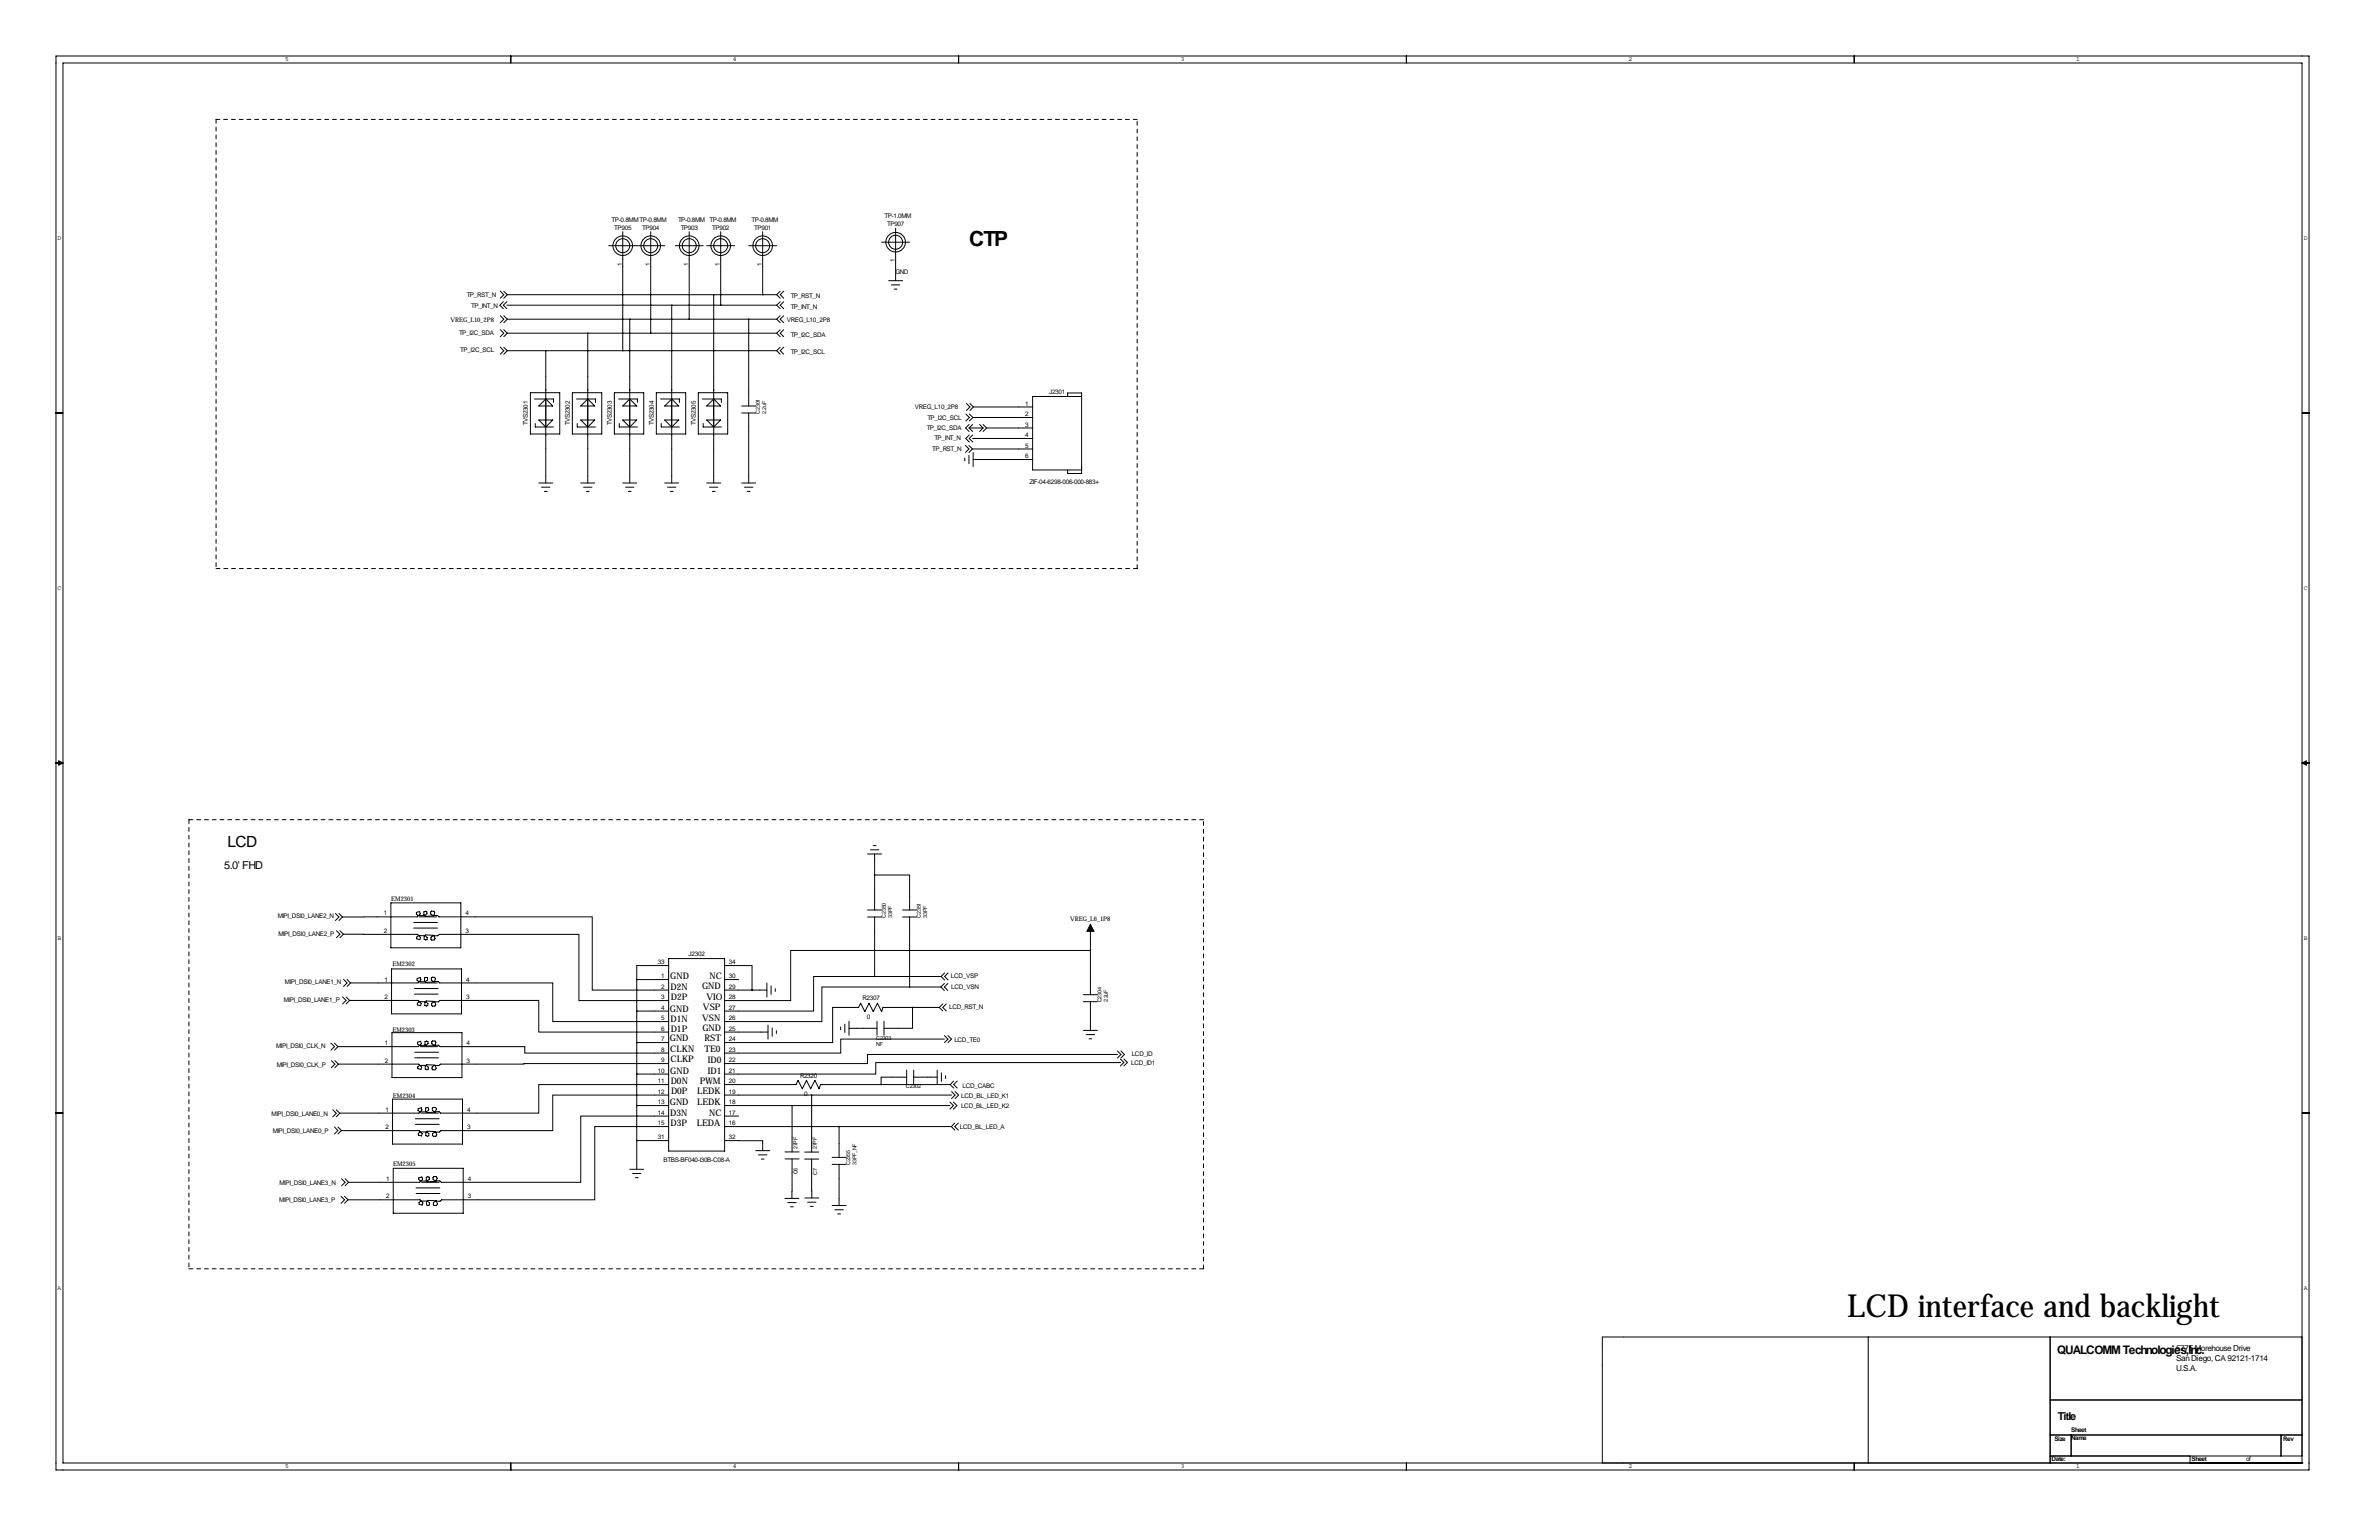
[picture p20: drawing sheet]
<svg xmlns="http://www.w3.org/2000/svg" width="864mm" height="559mm" viewBox="0 0 864 559" stroke-linecap="round" stroke-linejoin="round" font-family="sans-serif">
<defs><g id="words">
<text font-size="11.5" x="670.6" y="478">LCD interface and backlight</text>
<text font-size="7.6" x="351.8" y="89.2">CTP</text>
<text font-size="5.6" x="82.6" y="307.4">LCD</text>
<text font-size="4.3" x="746.8" y="491.2">QUALCOMM Technologies,Inc.</text>
<g font-size="4">
<text x="81.3" y="315.2">5.0' FHD</text>
<text x="747" y="515.1">Title</text>
</g>
<g font-size="3.3">
<text x="243.3" y="355.2">GND</text>
<text x="243.4" y="359.3">D2N</text>
<text x="254.9" y="359">GND</text>
<text x="257.6" y="355.2">NC</text>
<text x="243.5" y="363">D2P</text>
<text x="256.4" y="362.8">VIO</text>
<text x="243.2" y="367.1">GND</text>
<text x="243.4" y="370.8">D1N</text>
<text x="254.9" y="370.3">VSN</text>
<text x="255.2" y="366.5">VSP</text>
<text x="243.1" y="377.8">GND</text>
<text x="243.5" y="374.5">D1P</text>
<text x="255" y="374.2">GND</text>
<text x="255.7" y="377.9">RST</text>
<text x="243.3" y="381.6">CLKN</text>
<text x="255.7" y="381.8">TE0</text>
<text x="243.3" y="389.5">GND</text>
<text x="243.4" y="385.2">CLKP</text>
<text x="257" y="389.5">ID1</text>
<text x="257" y="385.7">ID0</text>
<text x="243.5" y="393.3">D0N</text>
<text x="254.1" y="393.4">PWM</text>
<text x="243.1" y="401.1">GND</text>
<text x="243.6" y="397">D0P</text>
<text x="253.1" y="396.9">LEDK</text>
<text x="253.1" y="400.9">LEDK</text>
<text x="243.3" y="404.8">D3N</text>
<text x="257.5" y="404.8">NC</text>
<text x="243.4" y="408.5">D3P</text>
<text x="253" y="408.6">LEDA</text>
</g>
<g font-size="3">
<text x="789.9" y="490.1">5775 Morehouse Drive</text>
<text x="789.9" y="497.6">U.S.A.</text>
<text x="789.9" y="493.8">San Diego, CA 92121-1714</text>
</g>
<g font-size="2.3">
<text x="103.5" y="22.2">5</text>
<text x="266" y="22.2">4</text>
<text x="428.6" y="22.2">3</text>
<text x="591.2" y="22.2">2</text>
<text x="753.7" y="22.2">1</text>
<text x="222" y="80.5">TP-0.8MM TP-0.8MM</text>
<text x="223" y="83.3">TP905</text>
<text x="233.1" y="83.3">TP904</text>
<text x="246.1" y="80.5">TP-0.8MM</text>
<text x="247.1" y="83.3">TP903</text>
<text x="257.6" y="80.5">TP-0.8MM</text>
<text x="258.5" y="83.3">TP902</text>
<text x="272.8" y="80.5">TP-0.8MM</text>
<text x="273.8" y="83.3">TP901</text>
<text x="321.1" y="79.3">TP-1.0MM</text>
<text x="322" y="82">TP907</text>
<text x="20.9" y="87">D</text>
<text x="836.3" y="87">D</text>
<text x="324.9" y="95.2" transform="rotate(-90 324.9 95.2)">1</text>
<text x="225.8" y="96.4" transform="rotate(-90 225.8 96.4)">1</text>
<text x="236" y="96.4" transform="rotate(-90 236 96.4)">1</text>
<text x="249.9" y="96.4" transform="rotate(-90 249.9 96.4)">1</text>
<text x="261.4" y="96.4" transform="rotate(-90 261.4 96.4)">1</text>
<text x="276.6" y="96.4" transform="rotate(-90 276.6 96.4)">1</text>
<text x="325.1" y="99.3">GND</text>
<text x="169.4" y="107.8">TP_RST_N</text>
<text x="171.1" y="111.7">TP_INT_N</text>
<text x="287" y="108.2">TP_RST_N</text>
<text x="287" y="112">TP_INT_N</text>
<text x="163.5" y="116.7">VREG_L10_2P8</text>
<text x="285.6" y="116.7">VREG_L10_2P8</text>
<text x="166.6" y="121.6">TP_I2C_SDA</text>
<text x="287" y="122.2">TP_I2C_SDA</text>
<text x="167" y="127.7">TP_I2C_SCL</text>
<text x="287" y="128.5">TP_I2C_SCL</text>
<text x="380.8" y="142.8">J2301</text>
<text x="332.1" y="148.5">VREG_L10_2P8</text>
<text x="372.1" y="147.2">1</text>
<text x="191.7" y="154.4" transform="rotate(-90 191.7 154.4)">TVS2301</text>
<text x="206.9" y="154.4" transform="rotate(-90 206.9 154.4)">TVS2302</text>
<text x="222.1" y="154.4" transform="rotate(-90 222.1 154.4)">TVS2303</text>
<text x="237.4" y="154.4" transform="rotate(-90 237.4 154.4)">TVS2304</text>
<text x="252.6" y="154.4" transform="rotate(-90 252.6 154.4)">TVS2305</text>
<text x="336.7" y="152.5">TP_I2C_SCL</text>
<text x="372.1" y="151">2</text>
<text x="372.1" y="154.8">3</text>
<text x="336.4" y="156.1">TP_I2C_SDA</text>
<text x="339.2" y="159.7">TP_INT_N</text>
<text x="372.1" y="158.6">4</text>
<text x="338.4" y="163.8">TP_RST_N</text>
<text x="372.1" y="162.4">5</text>
<text x="372.1" y="166.2">6</text>
<text x="373.7" y="175.6">ZIF-04-6298-006-000-883+</text>
<text x="20.9" y="214">C</text>
<text x="836.3" y="214">C</text>
<text x="142" y="326.9">EM2301</text>
<text x="100.8" y="333.3">MIPI_DSI0_LANE2_N</text>
<text x="139.3" y="332.2">1</text>
<text x="169" y="332.2">4</text>
<text x="388.5" y="334.1">VREG_L6_1P8</text>
<text x="20.9" y="341">B</text>
<text x="101.1" y="339.8">MIPI_DSI0_LANE2_P</text>
<text x="139.3" y="338.5">2</text>
<text x="169" y="338.5">3</text>
<text x="836.3" y="341">B</text>
<text x="250" y="346.8">J2302</text>
<text x="142.5" y="350.5">EM2302</text>
<text x="238.8" y="349.9">33</text>
<text x="264.6" y="349.9">34</text>
<text x="103.5" y="357.2">MIPI_DSI0_LANE1_N</text>
<text x="139.6" y="356.2">1</text>
<text x="169.2" y="356.2">4</text>
<text x="240" y="354.9">1</text>
<text x="240" y="358.7">2</text>
<text x="264.6" y="354.9">30</text>
<text x="264.6" y="358.7">29</text>
<text x="345.2" y="355">LCD_VSP</text>
<text x="345.3" y="359">LCD_VSN</text>
<text x="103" y="363.6">MIPI_DSI0_LANE1_P</text>
<text x="139.6" y="362.5">2</text>
<text x="169.2" y="362.5">3</text>
<text x="240" y="362.6">3</text>
<text x="264.6" y="362.6">28</text>
<text x="313.1" y="363">R2307</text>
<text x="240" y="366.4">4</text>
<text x="240" y="370.2">5</text>
<text x="264.6" y="366.4">27</text>
<text x="264.6" y="370.2">26</text>
<text x="314.6" y="369.6">0</text>
<text x="344.6" y="366.1">LCD_RST_N</text>
<text x="142.4" y="374.3">EM2303</text>
<text x="240" y="374">6</text>
<text x="240" y="377.8">7</text>
<text x="264.6" y="374">25</text>
<text x="264.6" y="377.8">24</text>
<text x="100.3" y="380.4">MIPI_DSI0_CLK_N</text>
<text x="139.7" y="379.3">1</text>
<text x="169.4" y="379.3">4</text>
<text x="240" y="381.6">8</text>
<text x="264.6" y="381.6">23</text>
<text x="346.4" y="378">LCD_TE0</text>
<text x="410.8" y="383.1">LCD_ID</text>
<text x="100.5" y="387">MIPI_DSI0_CLK_P</text>
<text x="139.7" y="385.6">2</text>
<text x="169.4" y="385.6">3</text>
<text x="238.8" y="389.2">10</text>
<text x="240" y="385.4">9</text>
<text x="264.6" y="385.4">22</text>
<text x="264.6" y="389.2">21</text>
<text x="410.7" y="386.3">LCD_ID1</text>
<text x="238.8" y="393">11</text>
<text x="264.6" y="393">20</text>
<text x="290.4" y="391">R2320</text>
<text x="349.4" y="394.7">LCD_CABC</text>
<text x="142.6" y="398.4">EM2304</text>
<text x="238.8" y="396.8">12</text>
<text x="238.8" y="400.7">13</text>
<text x="264.6" y="396.8">19</text>
<text x="264.6" y="400.7">18</text>
<text x="291.9" y="397.6">0</text>
<text x="349" y="398.3">LCD_BL_LED_K1</text>
<text x="98.6" y="404.9">MIPI_DSI0_LANE0_N</text>
<text x="139.9" y="403.4">1</text>
<text x="169.6" y="403.4">4</text>
<text x="238.8" y="404.5">14</text>
<text x="264.6" y="404.5">17</text>
<text x="348.9" y="402.1">LCD_BL_LED_K2</text>
<text x="99" y="411">MIPI_DSI0_LANE0_P</text>
<text x="139.9" y="409.8">2</text>
<text x="169.6" y="409.8">3</text>
<text x="238.8" y="408.3">15</text>
<text x="238.8" y="413.4">31</text>
<text x="264.6" y="408.3">16</text>
<text x="264.6" y="413.4">32</text>
<text x="348.5" y="409.8">LCD_BL_LED_A</text>
<text x="142.7" y="423.1">EM2305</text>
<text x="240.8" y="421.5">BTBS-BF040-I30B-C08-A</text>
<text x="101.5" y="430.1">MIPI_DSI0_LANE3_N</text>
<text x="140.2" y="428.5">1</text>
<text x="169.8" y="428.5">4</text>
<text x="101.4" y="436.2">MIPI_DSI0_LANE3_P</text>
<text x="140.2" y="434.8">2</text>
<text x="169.8" y="434.8">3</text>
<text x="20.9" y="468">A</text>
<text x="836.3" y="468">A</text>
<text x="751.8" y="519.6">Sheet</text>
<text x="745.7" y="522.7">Size</text>
<text x="751.8" y="522.5">Name</text>
<text x="828.8" y="523">Rev</text>
<text x="103.5" y="532.8">5</text>
<text x="266" y="532.8">4</text>
<text x="428.6" y="532.8">3</text>
<text x="591.2" y="532.8">2</text>
<text x="744.7" y="530.1">Date:</text>
<text x="753.7" y="532.8">1</text>
<text x="795.5" y="530.1">Sheet</text>
<text x="815.3" y="530.1">of</text>
</g>
<g font-size="2">
<text x="275.8" y="150.1" transform="rotate(-90 275.8 150.1)">C2301</text>
<text x="278.1" y="150.1" transform="rotate(-90 278.1 150.1)">2.2uF</text>
<text x="321.6" y="333" transform="rotate(-90 321.6 333)">C2350</text>
<text x="323.8" y="333" transform="rotate(-90 323.8 333)">33PF</text>
<text x="334.3" y="333" transform="rotate(-90 334.3 333)">C2351</text>
<text x="336.5" y="333" transform="rotate(-90 336.5 333)">33PF</text>
<text x="399.9" y="363.7" transform="rotate(-90 399.9 363.7)">C2304</text>
<text x="402.2" y="363.7" transform="rotate(-90 402.2 363.7)">2.2uF</text>
<text x="318.1" y="377.2">C2303</text>
<text x="318.1" y="379.5">NF</text>
<text x="328.9" y="394.9">C2302</text>
<text x="289.5" y="417" transform="rotate(-90 289.5 417)">27PF</text>
<text x="296.6" y="417" transform="rotate(-90 296.6 417)">27PF</text>
<text x="308.7" y="422.8" transform="rotate(-90 308.7 422.8)">C2355</text>
<text x="310.9" y="422.8" transform="rotate(-90 310.9 422.8)">33PF_NF</text>
<text x="289.5" y="426.2" transform="rotate(-90 289.5 426.2)">C6</text>
<text x="296.6" y="426.2" transform="rotate(-90 296.6 426.2)">C7</text>
</g>
</g></defs>
<g fill="none" stroke="#000" stroke-width=".36">
<path d="M20.3 20.3h817.9v513.1h-817.9zM22.9 22.9h812.8v508h-812.8zM185.4 20.3v2.6M348 20.3v2.6M510.5 20.3v2.6M673.1 20.3v2.6M221 89.2h20.3M226.1 84.1v43.2M236.2 84.1v36.8M245.1 89.2h10.2M250.2 84.1v31.7M256.5 89.2h10.2"/>
<path d="M261.6 84.1v26.6M271.8 89.2h10.1M276.9 84.1v22.8M320 87.9h10.2M325.1 82.8v19.1M181.6 105.7l1.3 1.2-1.3 1.3M181.6 114.6l1.3 1.2-1.3 1.3M181.6 119.6l1.3 1.3-1.3 1.3M182.7 109.5l-1.2 1.2 1.2 1.3M182.9 105.7l1.2 1.2M182.9 114.6l1.2 1.2M182.9 119.6l1.2 1.3"/>
<path d="M184 109.5l-1.3 1.2 1.3 1.3M184 110.7h97.9M184.1 106.9l-1.2 1.3M184.1 115.8l-1.2 1.3M184.1 106.9h97.8M184.1 115.8h97.8M228.6 115.8v59.5M243.8 110.7v64.6M259.1 106.9v68.4M271.8 115.8v31.5M281.9 106.9l1.3 1.3M281.9 110.7l1.3 1.3"/>
<path d="M281.9 115.8l1.3 1.3M283.2 105.7l-1.3 1.2M283.2 109.5l-1.3 1.2M283.2 114.6l-1.3 1.2M283.2 119.6l-1.3 1.3M284.5 105.7l-1.3 1.2 1.3 1.3M284.5 109.5l-1.3 1.2 1.3 1.3M284.5 114.6l-1.3 1.2 1.3 1.3M284.5 119.6l-1.3 1.3 1.3 1.3M322.6 101.9h5.1M323.6 103.4h3M324.6 104.9h1"/>
<path d="M181.6 126l1.3 1.3-1.3 1.2M182.9 126l1.2 1.3M184.1 120.9l-1.2 1.3M184.1 127.3l-1.2 1.2M184.1 120.9h97.8M184.1 127.3h97.8M198.1 127.3v48M213.4 120.9v54.4M281.9 120.9l1.3 1.3M281.9 127.3l1.3 1.2M283.2 126l-1.3 1.3M284.5 126l-1.3 1.3 1.3 1.2"/>
<path d="M20.3 149.9h2.6M192.5 142.5h10.7v15h-10.7zM194.1 144.8h6.8v1.3M194.3 153.7v1.2h6.6M195.6 152.4h5.1l-2.6 2.5zM198.1 144.8l2.6 2.5h-5.1zM207.8 142.5h10.6v15h-10.6zM209.3 144.8h6.9v1.3M209.5 153.7v1.2h6.7M210.8 152.4h5.1l-2.5 2.5zM210.8 147.3l2.6-2.5 2.5 2.5zM223 142.5h10.7v15h-10.7z"/>
<path d="M224.5 144.8h6.9v1.3M224.8 153.7v1.2h6.6M226.1 152.4h5l-2.5 2.5zM226.1 147.3l2.5-2.5 2.5 2.5zM238.3 142.5h10.6v15h-10.6zM239.8 144.8h6.8v1.3M240 153.7v1.2h6.6M241.3 152.4h5.1l-2.6 2.5zM241.3 147.3l2.5-2.5 2.6 2.5zM253.5 142.5h10.7v15h-10.7zM255 144.8h6.9v1.3M255.3 153.7v1.2h6.6"/>
<path d="M256.5 152.4h5.1l-2.5 2.5zM256.5 147.3l2.6-2.5 2.5 2.5zM269.2 149.9h5.1M269.2 147.3h5.1M271.8 149.9v25.4M350.6 150.2l1.3 1.3-1.3 1.3M350.8 146.4l1.3 1.3-1.3 1.2M351.8 155.3h5.1M351.8 154l-1.3 1.3 1.3 1.3M351.8 155.3l1.3 1.3M351.8 157.8l-1.2 1.3 1.2 1.3M351.9 150.2l1.3 1.3"/>
<path d="M352.1 146.4l1.3 1.3M353.1 154l-1.3 1.3M353.1 159.1h21.8M353.1 157.8l-1.3 1.3 1.3 1.3M353.2 151.5h21.7M353.2 151.5l-1.3 1.3M353.4 147.7h21.5M353.4 147.7l-1.3 1.2M355.6 154l1.3 1.3M356.9 154l1.2 1.3M356.9 155.3l-1.3 1.3M358.1 155.3h16.8"/>
<path d="M358.1 155.3l-1.2 1.3M387.6 143.9v-1.3h5v29.2h-5v-1.3M392.6 143.9h-17.7v26.6h17.7M835.7 149.9h2.5M195.6 175.3h5.1M196.6 176.8h3M197.6 178.3h1M210.8 175.3h5.1M211.8 176.8h3.1M212.9 178.3h1M226.1 175.3h5M227.1 176.8h3"/>
<path d="M228.1 178.3h1M241.3 175.3h5.1M242.3 176.8h3.1M243.3 178.3h1M256.5 175.3h5.1M257.6 176.8h3M258.6 178.3h1M269.2 175.3h5.1M270.3 176.8h3M271.3 178.3h1M350.2 166.2v1M350.5 161.6l1.2 1.3-1.2 1.3"/>
<path d="M351.7 165.2v3M351.7 161.6l1.3 1.3M353 162.9h21.9M353 162.9l-1.3 1.3M353.3 166.7h21.6M353.3 164.2v5.1M20.3 276.9h2.6M21.3 276.1l1.6 .8-1.6 .7zM835.7 276.9h2.5M835.7 276.9l1.5-.8v1.5zM315 309.9h5M316 308.4h3"/>
<path d="M317 306.8h1M317.5 317.5h12.7v12.7M317.5 309.9v20.3M121.8 331.5l1.2 1.2-1.2 1.3M122.1 337.7l1.3 1.3-1.3 1.3M123 331.5l1.3 1.2M123.4 337.7l1.3 1.3M124.3 332.7h27.2l1.1-1.1-.3-.8-1.1 .3-.1 .6 .7 .5h2.4l.8-.6-.1-.7-.5-.2-.5 .2v1l.5 .6 3-.2 .4-1.1-.3-.5-.9-.1-.3 .4 .1 .7 .7 .5h1.7l.6 .5h55.6v26.6h27.7M124.3 332.7l-1.3 1.3M124.7 339h26.9l1.1 1.2-.3 .8-1.1-.3-.1-.6 .7-.6h2.4l.8 .7-.1 .7-.5 .2-.5-.2v-1.1l.5-.6 3 .2 .4 1.1-.3 .6h-.9l-.3-.3 .1-.7 .7-.6h1.7l.6-.5h50.7v24.1h32.5M124.7 339l-1.3 1.3M141.9 327.6h25.4v16.3h-25.4z"/>
<path d="M150.2 334.7h8.6M150.2 336.8h8.6M152.2 332.7h6.3M315 332.7h5M315 330.2h5M317.5 332.7v21.6M327.7 332.7h5M327.7 330.2h5M330.2 332.7v25.4M395.8 335.4v25.5M124.7 355.4l1.3 1.3-1.3 1.2M126 355.4l1.3 1.3"/>
<path d="M127.3 356.7h24.4l1.1-1.2-.2-.8-1.2 .3v.7l.6 .5h2.4l.8-.7v-.7l-.5-.2-.6 .2v1.1l.5 .6 3-.2 .5-1.1-.3-.6h-.9l-.3 .3v.8l.8 .5h1.7l.5 .5h41.1v14h42M127.3 356.7l-1.3 1.2M142.1 351.6h25.4v16.3h-25.4zM150.4 358.7h8.7M152.5 356.7h6.3M231.1 355.4h11.6M231.1 355.4v68.9M242.7 350.4h-11.6v5M242.7 347.8h20.3v69.9h-20.3zM263 350.4h10v8.9M263 355.4h5.1M263 359.3h15.4"/>
<path d="M278.4 356.7v5.1M279.9 357.7v3.1M281.4 358.7v1.1M317.5 354.3h-22.1v12.6h-32.4M317.5 354.3h24.1M330.2 358.1h-31.9v12.6h-35.3M330.2 358.1h11.3M341.5 358.1l1.3 1.3M341.6 354.3l1.3 1.3M342.8 356.9l-1.3 1.2M342.9 353.1l-1.3 1.2M344.1 356.9l-1.3 1.2 1.3 1.3"/>
<path d="M344.2 353.1l-1.3 1.2 1.3 1.3M395.8 344.9h-108.8v18.2h-24M120.1 378.5l1.3 1.3-1.3 1.3M121.4 378.5l1.3 1.3M122.7 379.8h29.2l1.1-1.1-.3-.8-1.1 .3-.1 .6 .7 .5h2.4l.8-.6-.1-.7-.5-.3-.5 .3v1l.5 .6 3-.2 .4-1.1-.3-.6h-.9l-.3 .4 .1 .7 .7 .5h1.7l.6 .5h30.7v2.3h52.2M122.7 379.8l-1.3 1.3M124.4 361.7l1.2 1.3-1.2 1.3M125.6 361.7l1.3 1.3M126.9 363h24.9l1.1 1.1-.2 .8-1.2-.3v-.6l.6-.5h2.4l.8 .6v.7l-.5 .2-.6-.2v-1l.5-.6 3 .2 .5 1.1-.3 .5-.9 .1-.3-.4v-.7l.8-.5h1.7l.5-.5h35.9v11.5h47.1M126.9 363l-1.3 1.3M142.3 374.7h25.4v16.3h-25.4zM150.4 360.7h8.7"/>
<path d="M152.6 379.8h6.4M231.1 378.3h11.6M231.1 366.9h11.6M263 374.5h15.8M278.8 372v5M280.3 373v3M281.8 374v1M305.2 372.6v1M306.7 371.6v3M308.2 373.1h10.2M308.2 370.6v5.1M318.4 370.6v5.1"/>
<path d="M320.9 370.6v5.1M331.3 365.6v7.5h-10.4M341 365.6h-20.5l-.5 1.5-1.5-3.1-1.5 3.1-1.5-3.1-1.6 3.1-1.5-3.1-.7 1.6h-9.4v12.7h-39.3M341 365.6l1.2 1.2M342.2 364.3l-1.2 1.3M342.8 377h-37.6v5.1h-42.2M342.8 375.8l1.3 1.2-1.3 1.3M343.5 364.3l-1.3 1.3 1.3 1.2M344.1 375.8l1.3 1.2-1.3 1.3M393.3 363.5h5.1M393.3 360.9h5.1M393.3 373.9h5.1"/>
<path d="M394.3 375.4h3.1M395.3 376.9h1M395.8 363.5v10.4M120.3 384.9l1.3 1.2-1.3 1.3M121.6 384.9l1.2 1.2M122.8 386.1l-1.2 1.3M142.5 398.8h25.4v16.3h-25.4zM150.6 381.8h8.6M150.6 383.8h8.6M231.1 389.7h11.6M242.7 393.5h-47.1v10.4h-35.6l-.6-.5h-1.7l-.7-.5-.1-.7 .3-.4 .9 .1 .3 .5-.4 1.2-3 .1-.5-.6v-1l.5-.2 .5 .2 .1 .7-.8 .7h-2.4l-.7-.6 .1-.6 1.1-.3 .3 .8-1.1 1.1-28.8 .1M242.7 397.4h-42v12.9h-40.6l-.6 .5h-1.7l-.7 .5-.1 .7 .3 .3h.9l.3-.6-.4-1.1-3-.1-.5 .5v1.1l.5 .2 .6-.2v-.7l-.8-.7h-2.4l-.7 .6 .1 .6 1.1 .3 .3-.8-1.1-1.1-28.2-.1"/>
<path d="M242.7 385.9l-82.8 .2-.6 .5h-1.7l-.7 .5-.1 .8 .3 .3h.9l.3-.6-.4-1.1-3-.2-.5 .6v1.1l.5 .2 .5-.2 .1-.8-.8-.6h-2.4l-.7 .5 .1 .7 1.1 .3 .3-.9-1.1-1.1h-29.2M263 393.5h26l.7-1.5 1.5 3.1 1.6-3.1 1.5 3.1 1.5-3.1 1.5 3.1 .5-1.6h47.1M263 397.4h82.4M294.6 397.4v20.6M329.1 390.9h-9.3v2.6M329.1 388.3v5.1M331.7 388.3v5.1M331.7 390.9h8.5M340.2 388.3v5.1M341.7 389.3v3.1M343.3 390.3v1.1M344.8 399.9l1.3 1.3-1.3 1.2"/>
<path d="M344.9 393.5l1.3 1.3M345.4 396.1l1.3 1.3-1.3 1.2M346.1 399.9l1.3 1.3-1.3 1.2M346.2 392.3l-1.3 1.2M346.7 396.1l1.3 1.3-1.3 1.2M347.5 392.3l-1.3 1.2 1.3 1.3M405.6 382.6h-90.7v3.3h-51.9M405.6 381.4l1.3 1.2-1.3 1.3M406.7 385.5l-88.8 .1v4.1h-54.9M406.7 384.3l1.3 1.2-1.3 1.3M406.9 381.4l1.3 1.2-1.3 1.3M408 384.3l1.2 1.2-1.2 1.3"/>
<path d="M20.3 403.9h2.6M120.8 402.7l1.3 1.3-1.3 1.2M121.4 408.9l1.3 1.3-1.3 1.3M122.1 402.7l1.2 1.3M122.7 408.9l1.3 1.3M123.3 404l-1.2 1.2M124 410.2l-1.3 1.3M150.8 405.9h8.6M150.8 408h8.6M152.8 403.9h6.4M231.1 413.9h11.6M231.1 401.2h11.6"/>
<path d="M242.7 405h-31.9v24h-50.6l-.5-.5h-1.7l-.8-.5v-.7l.3-.4 .9 .1 .3 .5-.5 1.2-3 .1-.5-.6v-1l.6-.2 .5 .2 .1 .7-.9 .6h-2.3l-.7-.5v-.6l1.2-.3 .2 .8-1.1 1.1h-25.8M242.7 408.8h-26.8v26.6h-55.6l-.5 .5h-1.7l-.8 .5v.7l.3 .3h.9l.3-.6-.5-1.1-3-.1-.5 .5v1.1l.6 .2 .5-.2 .1-.7-.9-.7h-2.3l-.7 .6v.6l1.2 .3 .2-.8-1-1.1h-26.2M263 413.9h13.9v3.6M263 408.8h82.3M263 405h5.1M263 401.2h81.8M274.3 417.5h5.1M275.3 419h3.1M285 418h5.1M287.5 401.2v16.8M292.1 418h5.1M302.1 420h5"/>
<path d="M304.6 408.8v11.2M345.3 408.8l1.3 1.3M346.6 407.5l-1.3 1.3M347.9 407.5l-1.3 1.3 1.3 1.3M835.7 403.9h2.5M123.8 434.1l1.3 1.3-1.3 1.2M124 427.7l1.3 1.3-1.3 1.3M125.1 434.1l1.2 1.3M125.3 427.7l1.2 1.3M126.3 435.4l-1.2 1.2M126.5 429l-1.2 1.3M142.7 423.9h25.4v16.3h-25.4z"/>
<path d="M151 431h8.7M151 433.1h8.7M153.1 429h6.3M228.6 424.3h5.1M229.6 425.8h3.1M230.6 427.3h1M276.4 420.6h1M284.9 434.8h5.1M285 420.5h5.1M286 436.4h3M287 437.9h1M287.5 420.5v14.3"/>
<path d="M292.1 420.6h5.1M292.2 434.7h5M293.2 436.2h3M294.2 437.7h1M294.6 420.6l.1 14.1M302.1 422.5h5M302.1 437.4h5M303.1 439h3M304.6 422.5v14.9M304.1 440.5h1M678.2 485.1v45.8M744.2 485.1v45.8"/>
<path d="M835.7 485.1h-254v45.8M744.2 508h91.5M185.4 530.9v2.5M348 530.9v2.5M510.5 530.9v2.5M673.1 530.9v2.5M744.2 520.7h91.5M744.2 528.3h91.5M751.8 520.7v7.6M795 530.9h.1M795 528.3v2.6M828 520.7v7.6"/>
<path d="M835.7 530.9h.1"/>
<circle cx="226.1" cy="89.2" r="3.6"/>
<circle cx="226.1" cy="89.2" r="2.54"/>
<circle cx="236.2" cy="89.2" r="3.6"/>
<circle cx="236.2" cy="89.2" r="2.54"/>
<circle cx="250.2" cy="89.2" r="3.6"/>
<circle cx="250.2" cy="89.2" r="2.54"/>
<circle cx="261.6" cy="89.2" r="3.6"/>
<circle cx="261.6" cy="89.2" r="2.54"/>
<circle cx="276.9" cy="89.2" r="3.6"/>
<circle cx="276.9" cy="89.2" r="2.54"/>
<circle cx="325.1" cy="87.9" r="3.6"/>
<circle cx="325.1" cy="87.9" r="2.54"/>
</g>
<path d="M78.4 43.3v163M412.8 43.3h-334.4M78.4 206.3h334.4M412.8 206.3v-163M68.6 297.4v163M436.9 297.4h-368.3M68.6 460.4h368.3M436.9 460.4v-163" fill="none" stroke="#000" stroke-width=".36" stroke-dasharray="1.4 1.4"/>
<path d="M395.8 335.4l1.3 2.5h-2.5z" fill="#000" stroke="#000" stroke-width=".36"/>
<path d="M276.8 106.9a.05 .05 0 0 0 .1 0 .05 .05 0 0 0-.1 0zM226 127.3a.05 .05 0 0 0 .1 0 .05 .05 0 0 0-.1 0zM395.8 344.9a.05 .05 0 0 0 .1 0 .05 .05 0 0 0-.1 0zM213.3 120.9a.05 .05 0 0 0 .1 0 .05 .05 0 0 0-.1 0zM243.8 110.7a.05 .05 0 0 0 .1 0 .05 .05 0 0 0-.1 0zM231.1 355.4a.05 .05 0 0 0 .1 0 .05 .05 0 0 0-.1 0zM231.1 366.9a.05 .05 0 0 0 .1 0 .05 .05 0 0 0-.1 0zM231.1 378.3a.05 .05 0 0 0 .1 0 .05 .05 0 0 0-.1 0zM231.1 389.7a.05 .05 0 0 0 .1 0 .05 .05 0 0 0-.1 0zM231.1 401.2a.05 .05 0 0 0 .1 0 .05 .05 0 0 0-.1 0zM231.1 413.9a.05 .05 0 0 0 .1 0 .05 .05 0 0 0-.1 0zM331.2 365.6a.05 .05 0 0 0 .1 0 .05 .05 0 0 0-.1 0zM319.8 393.5a.05 .05 0 0 0 .1 0 .05 .05 0 0 0-.1 0zM294.6 397.4a.05 .05 0 0 0 .1 0 .05 .05 0 0 0-.1 0z" fill="#000" stroke="#000" stroke-width=".51"/>
<use href="#words"/>
</svg>
